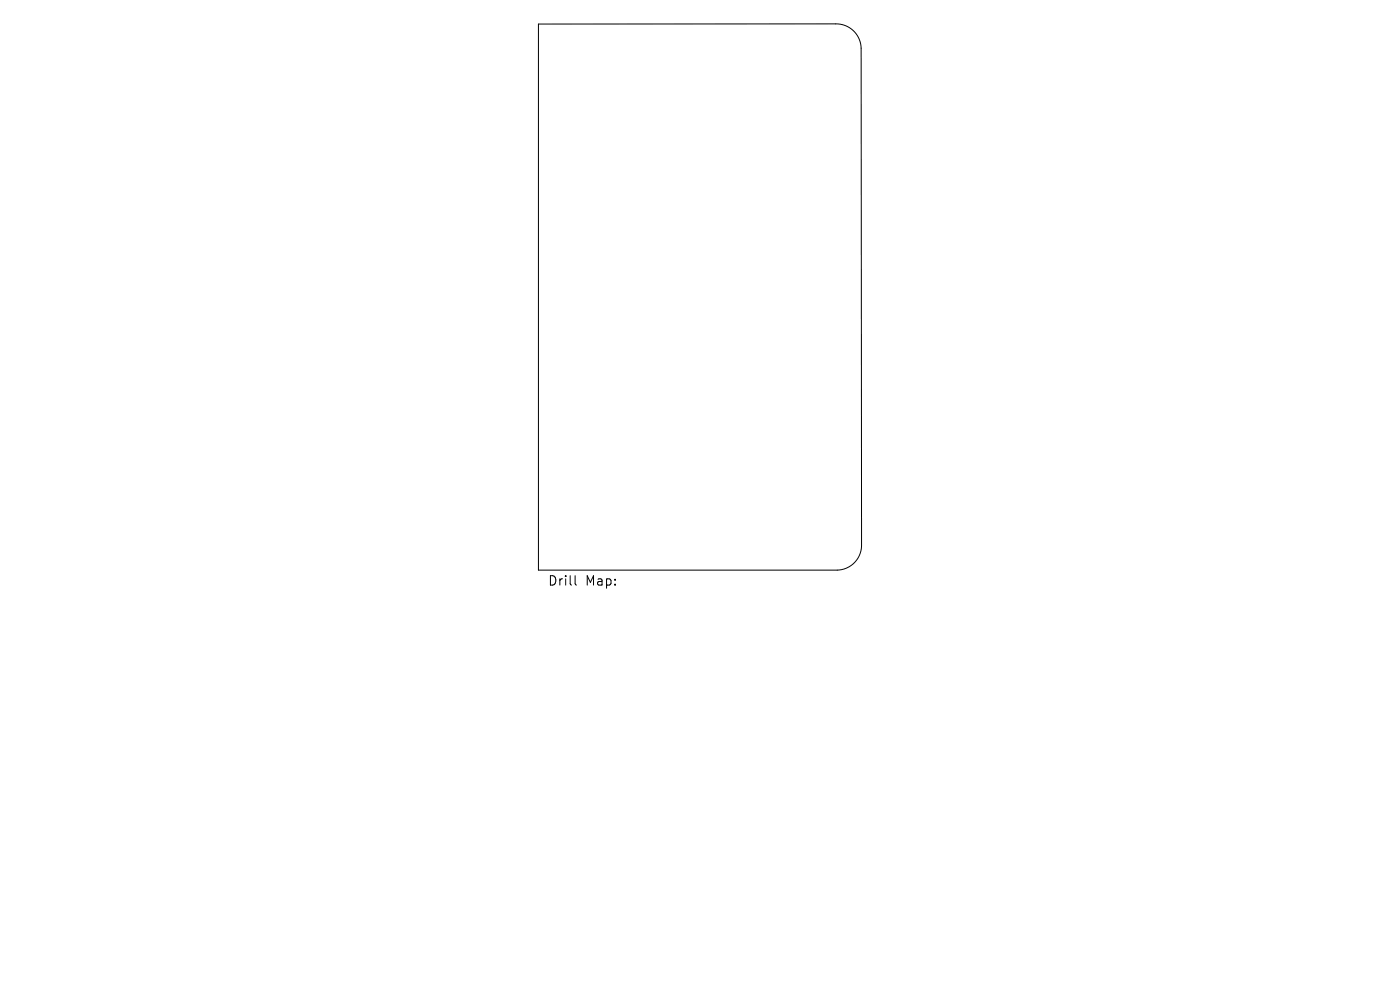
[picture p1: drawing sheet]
<svg xmlns="http://www.w3.org/2000/svg" width="297mm" height="210mm" viewBox="0 0 297 210" stroke-linecap="round" stroke-linejoin="round" font-family="sans-serif">
<defs><g id="words">
<g font-size="2.8">
<text x="116.2" y="124.5">Drill</text>
<text x="124.2" y="124.5">Map:</text>
</g>
</g></defs>
<path d="M114.2 5.1h63.1a5.3 5.3 0 0 1 5.4 5.1l.1 105.3a5.3 5.3 0 0 1-5.2 5.4h-63.4zM122 122.1v1.7l.3 .3" fill="none" stroke="#000" stroke-width=".21"/>
<use href="#words"/>
</svg>
